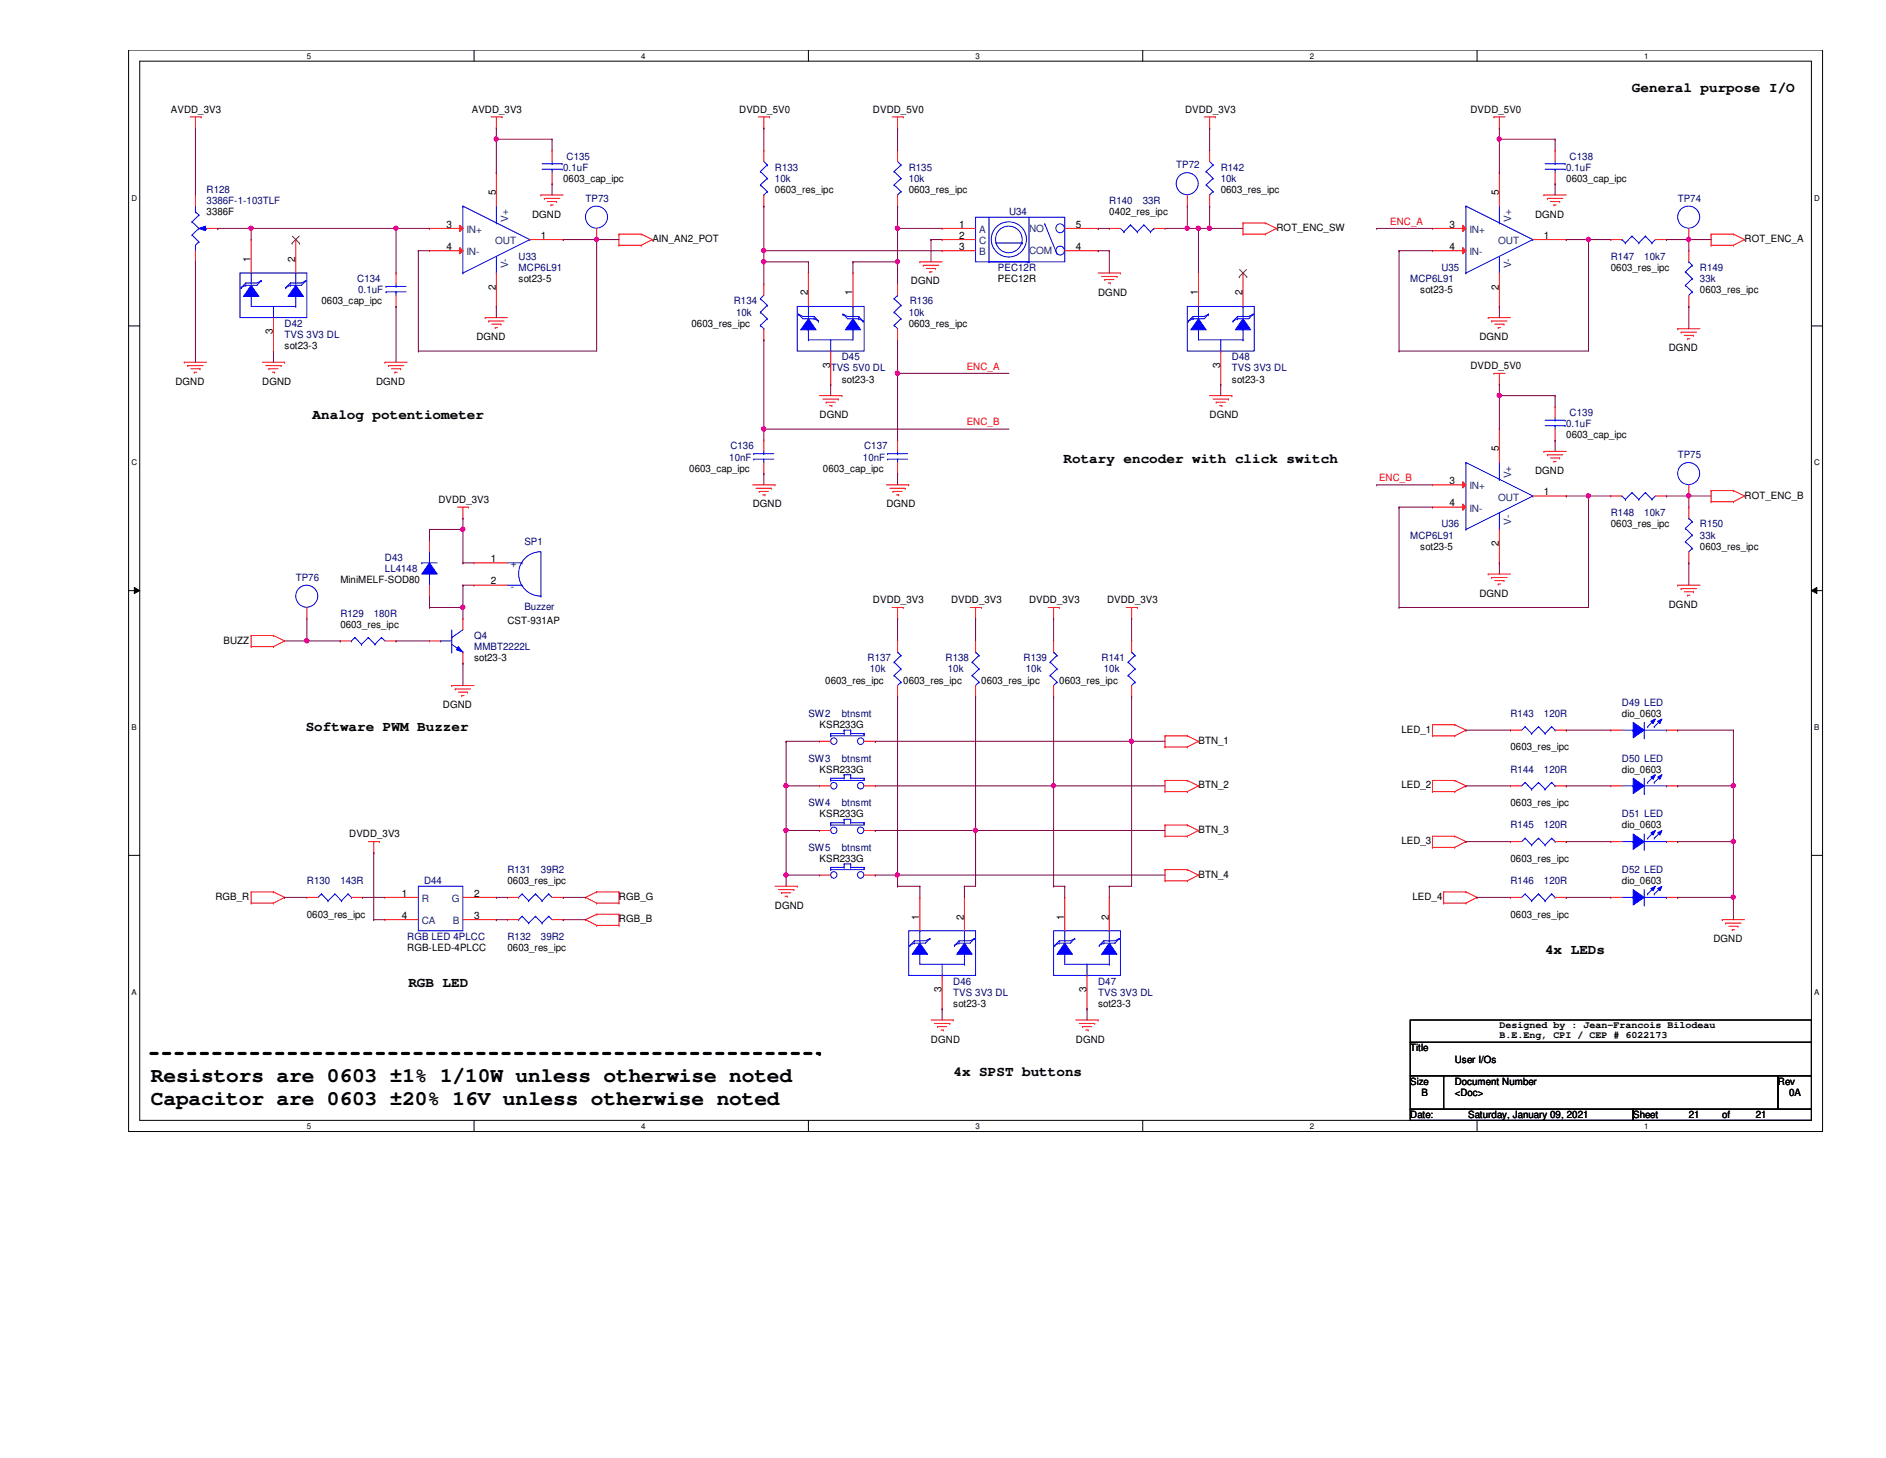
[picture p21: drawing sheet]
<svg xmlns="http://www.w3.org/2000/svg" width="279mm" height="216mm" viewBox="0 0 279 216" stroke-linecap="round" stroke-linejoin="round" font-family="sans-serif">
<defs><g id="words">
<g font-size="3.1">
<text x="22.4" y="160.3">Resistors are 0603 ±1% 1/10W unless otherwise noted</text>
<text x="22.4" y="163.6">Capacitor are 0603 ±20% 16V unless otherwise noted</text>
</g>
<g font-size="2.1">
<text x="241.8" y="13.6">General purpose I/O</text>
<text x="46.3" y="62">Analog potentiometer</text>
<text x="157.6" y="68.6">Rotary encoder with click switch</text>
<text x="45.3" y="108.2">Software PWM Buzzer</text>
<text x="228.9" y="141.2">4x LEDs</text>
<text x="60.5" y="146.2">RGB LED</text>
<text x="141.3" y="159.4">4x SPST buttons</text>
</g>
<g font-size="1.5">
<text x="25.3" y="16.7">AVDD_3V3</text>
<text x="69.9" y="16.7">AVDD_3V3</text>
<text x="109.5" y="16.7">DVDD_5V0</text>
<text x="129.3" y="16.7">DVDD_5V0</text>
<text x="175.6" y="16.7">DVDD_3V3</text>
<text x="217.8" y="16.7">DVDD_5V0</text>
<text x="73.4" y="28.9" transform="rotate(-90 73.4 28.9)">5</text>
<text x="83.4" y="26.9">0603_cap_ipc</text>
<text x="114.8" y="28.6">0603_res_ipc</text>
<text x="134.6" y="28.6">0603_res_ipc</text>
<text x="180.8" y="28.6">0603_res_ipc</text>
<text x="222" y="28.9" transform="rotate(-90 222 28.9)">5</text>
<text x="232" y="26.9">0603_cap_ipc</text>
<text x="30.6" y="31.9">3386F</text>
<text x="66.1" y="33.7">3</text>
<text x="78.8" y="32.2">DGND</text>
<text x="80.1" y="35.3">1</text>
<text x="96.6" y="35.9">AIN_AN2_POT</text>
<text x="142.1" y="33.7">1</text>
<text x="142.1" y="35.3">2</text>
<text x="159.4" y="33.7">5</text>
<text x="164.3" y="31.9">0402_res_ipc</text>
<text x="189.1" y="34.2">ROT_ENC_SW</text>
<text x="214.7" y="33.7">3</text>
<text x="227.4" y="32.2">DGND</text>
<text x="228.7" y="35.3">1</text>
<text x="258.4" y="35.9">ROT_ENC_A</text>
<text x="37.1" y="38.8" transform="rotate(-90 37.1 38.8)">1</text>
<text x="43.7" y="38.8" transform="rotate(-90 43.7 38.8)">2</text>
<text x="66.1" y="37">4</text>
<text x="76.8" y="41.8">sot23-5</text>
<text x="142.1" y="37">3</text>
<text x="147.8" y="41.8">PEC12R</text>
<text x="159.4" y="37">4</text>
<text x="214.7" y="37">4</text>
<text x="238.6" y="40.1">0603_res_ipc</text>
<text x="47.6" y="45.1">0603_cap_ipc</text>
<text x="73.4" y="42.9" transform="rotate(-90 73.4 42.9)">2</text>
<text x="119.7" y="43.7" transform="rotate(-90 119.7 43.7)">2</text>
<text x="126.3" y="43.7" transform="rotate(-90 126.3 43.7)">1</text>
<text x="135" y="42.1">DGND</text>
<text x="162.7" y="43.8">DGND</text>
<text x="177.5" y="43.7" transform="rotate(-90 177.5 43.7)">1</text>
<text x="184.1" y="43.7" transform="rotate(-90 184.1 43.7)">2</text>
<text x="210.4" y="43.4">sot23-5</text>
<text x="222" y="42.9" transform="rotate(-90 222 42.9)">2</text>
<text x="251.8" y="43.4">0603_res_ipc</text>
<text x="40.4" y="49.5" transform="rotate(-90 40.4 49.5)">3</text>
<text x="42.2" y="51.7">sot23-3</text>
<text x="70.6" y="50.4">DGND</text>
<text x="102.4" y="48.4">0603_res_ipc</text>
<text x="134.6" y="48.4">0603_res_ipc</text>
<text x="219.2" y="50.4">DGND</text>
<text x="247.2" y="52">DGND</text>
<text x="26" y="57">DGND</text>
<text x="38.9" y="57">DGND</text>
<text x="55.7" y="57">DGND</text>
<text x="123" y="54.5" transform="rotate(-90 123 54.5)">3</text>
<text x="124.7" y="56.6">sot23-3</text>
<text x="180.8" y="54.5" transform="rotate(-90 180.8 54.5)">3</text>
<text x="182.5" y="56.6">sot23-3</text>
<text x="217.8" y="54.7">DVDD_5V0</text>
<text x="121.4" y="61.9">DGND</text>
<text x="179.2" y="61.9">DGND</text>
<text x="232" y="64.9">0603_cap_ipc</text>
<text x="102.1" y="69.8">0603_cap_ipc</text>
<text x="121.9" y="69.8">0603_cap_ipc</text>
<text x="214.7" y="71.7">3</text>
<text x="222" y="66.8" transform="rotate(-90 222 66.8)">5</text>
<text x="227.4" y="70.2">DGND</text>
<text x="64.9" y="74.5">DVDD_3V3</text>
<text x="111.5" y="75.1">DGND</text>
<text x="131.3" y="75.1">DGND</text>
<text x="214.7" y="75">4</text>
<text x="228.7" y="73.3">1</text>
<text x="258.4" y="73.8">ROT_ENC_B</text>
<text x="72.7" y="83.2">1</text>
<text x="210.4" y="81.4">sot23-5</text>
<text x="222" y="80.9" transform="rotate(-90 222 80.9)">2</text>
<text x="238.6" y="78.1">0603_res_ipc</text>
<text x="251.8" y="81.4">0603_res_ipc</text>
<text x="50.4" y="86.4">MiniMELF-SOD80</text>
<text x="72.7" y="86.5">2</text>
<text x="129.3" y="89.3">DVDD_3V3</text>
<text x="140.9" y="89.3">DVDD_3V3</text>
<text x="152.4" y="89.3">DVDD_3V3</text>
<text x="164" y="89.3">DVDD_3V3</text>
<text x="219.2" y="88.3">DGND</text>
<text x="33.1" y="95.3">BUZZ</text>
<text x="50.4" y="93">0603_res_ipc</text>
<text x="75.2" y="92.5">CST-931AP</text>
<text x="247.2" y="90">DGND</text>
<text x="70.2" y="97.9">sot23-3</text>
<text x="122.3" y="101.2">0603_res_ipc</text>
<text x="133.8" y="101.2">0603_res_ipc</text>
<text x="145.4" y="101.2">0603_res_ipc</text>
<text x="156.9" y="101.2">0603_res_ipc</text>
<text x="65.6" y="104.9">DGND</text>
<text x="121.4" y="107.8">KSR233G</text>
<text x="240.3" y="106.2">dio_0603</text>
<text x="177.5" y="110.2">BTN_1</text>
<text x="207.6" y="108.5">LED_1</text>
<text x="223.8" y="111.1">0603_res_ipc</text>
<text x="121.4" y="114.4">KSR233G</text>
<text x="177.5" y="116.8">BTN_2</text>
<text x="207.6" y="116.8">LED_2</text>
<text x="223.8" y="119.4">0603_res_ipc</text>
<text x="240.3" y="114.4">dio_0603</text>
<text x="51.7" y="124">DVDD_3V3</text>
<text x="121.4" y="121">KSR233G</text>
<text x="177.5" y="123.4">BTN_3</text>
<text x="207.6" y="125">LED_3</text>
<text x="240.3" y="122.7">dio_0603</text>
<text x="75.2" y="130.9">0603_res_ipc</text>
<text x="121.4" y="127.6">KSR233G</text>
<text x="177.5" y="130">BTN_4</text>
<text x="223.8" y="127.6">0603_res_ipc</text>
<text x="240.3" y="130.9">dio_0603</text>
<text x="31.9" y="133.3">RGB_R</text>
<text x="45.5" y="135.9">0603_res_ipc</text>
<text x="59.5" y="132.8">1</text>
<text x="59.5" y="136.1">4</text>
<text x="70.2" y="132.8">2</text>
<text x="70.2" y="136.1">3</text>
<text x="91.7" y="133.3">RGB_G</text>
<text x="91.7" y="136.6">RGB_B</text>
<text x="114.8" y="134.6">DGND</text>
<text x="136.2" y="136.2" transform="rotate(-90 136.2 136.2)">1</text>
<text x="142.8" y="136.2" transform="rotate(-90 142.8 136.2)">2</text>
<text x="157.6" y="136.2" transform="rotate(-90 157.6 136.2)">1</text>
<text x="164.3" y="136.2" transform="rotate(-90 164.3 136.2)">2</text>
<text x="209.3" y="133.3">LED_4</text>
<text x="223.8" y="135.9">0603_res_ipc</text>
<text x="60.3" y="140.8">RGB-LED-4PLCC</text>
<text x="75.2" y="140.8">0603_res_ipc</text>
<text x="253.8" y="139.5">DGND</text>
<text x="139.5" y="146.9" transform="rotate(-90 139.5 146.9)">3</text>
<text x="141.2" y="149.1">sot23-3</text>
<text x="161" y="146.9" transform="rotate(-90 161 146.9)">3</text>
<text x="162.7" y="149.1">sot23-3</text>
<text x="137.9" y="154.4">DGND</text>
<text x="159.4" y="154.4">DGND</text>
<text x="208.9" y="155.7">Title</text>
<text x="222.1" y="152.3">Designed by : Jean-Francois Bilodeau</text>
<text x="222.1" y="153.8">B.E.Eng, CPI / CEP # 6022173</text>
<text x="208.9" y="160.7">Size</text>
<text x="215.5" y="160.7">Document Number</text>
<text x="215.5" y="157.4">User I/Os</text>
<text x="263.4" y="160.7">Rev</text>
<text x="208.9" y="165.6">Date:</text>
<text x="210.6" y="162.3">B</text>
<text x="215.5" y="162.3">&lt;Doc&gt;</text>
<text x="217.5" y="165.6">Saturday, January 09, 2021</text>
<text x="241.9" y="165.6">Sheet</text>
<text x="250.2" y="165.6">21</text>
<text x="255.1" y="165.6">of</text>
<text x="260.1" y="165.6">21</text>
<text x="265" y="162.3">0A</text>
</g>
<g font-size="1.5" fill="#000080">
<text x="83.9" y="23.6">C135</text>
<text x="232.5" y="23.6">C138</text>
<text x="30.6" y="28.6">R128</text>
<text x="83.4" y="25.3">0.1uF</text>
<text x="86.7" y="29.9">TP73</text>
<text x="114.8" y="25.3">R133</text>
<text x="114.8" y="26.9">10k</text>
<text x="134.6" y="25.3">R135</text>
<text x="134.6" y="26.9">10k</text>
<text x="174.2" y="24.9">TP72</text>
<text x="180.8" y="25.3">R142</text>
<text x="180.8" y="26.9">10k</text>
<text x="232" y="25.3">0.1uF</text>
<text x="248.5" y="29.9">TP74</text>
<text x="30.6" y="30.2">3386F-1-103TLF</text>
<text x="149.5" y="31.9">U34</text>
<text x="164.3" y="30.2">R140</text>
<text x="169.3" y="30.2">33R</text>
<text x="52.9" y="41.8">C134</text>
<text x="76.8" y="40.1">MCP6L91</text>
<text x="76.8" y="38.5">U33</text>
<text x="147.8" y="40.1">PEC12R</text>
<text x="208.9" y="41.8">MCP6L91</text>
<text x="213.5" y="40.1">U35</text>
<text x="238.6" y="38.5">R147</text>
<text x="243.6" y="38.5">10k7</text>
<text x="251.8" y="40.1">R149</text>
<text x="251.8" y="41.8">33k</text>
<text x="53" y="43.4">0.1uF</text>
<text x="108.7" y="45.1">R134</text>
<text x="109.1" y="46.7">10k</text>
<text x="134.6" y="46.7">10k</text>
<text x="134.8" y="45.1">R136</text>
<text x="42.2" y="50">TVS 3V3 DL</text>
<text x="42.2" y="48.4">D42</text>
<text x="124.7" y="53.3">D45</text>
<text x="182.5" y="53.3">D48</text>
<text x="123.1" y="55">TVS 5V0 DL</text>
<text x="182.5" y="55">TVS 3V3 DL</text>
<text x="232" y="63.2">0.1uF</text>
<text x="232.5" y="61.6">C139</text>
<text x="108" y="68.2">10nF</text>
<text x="108.2" y="66.5">C136</text>
<text x="127.8" y="68.2">10nF</text>
<text x="128" y="66.5">C137</text>
<text x="248.5" y="67.9">TP75</text>
<text x="238.6" y="76.5">R148</text>
<text x="243.6" y="76.5">10k7</text>
<text x="57" y="83.1">D43</text>
<text x="77.7" y="80.7">SP1</text>
<text x="208.9" y="79.8">MCP6L91</text>
<text x="213.5" y="78.1">U36</text>
<text x="251.8" y="78.1">R150</text>
<text x="251.8" y="79.8">33k</text>
<text x="43.8" y="86">TP76</text>
<text x="57" y="84.7">LL4148</text>
<text x="50.4" y="91.3">R129</text>
<text x="55.4" y="91.3">180R</text>
<text x="70.2" y="94.6">Q4</text>
<text x="77.7" y="90.3">Buzzer</text>
<text x="70.2" y="96.3">MMBT2222L</text>
<text x="128.5" y="97.9">R137</text>
<text x="128.9" y="99.6">10k</text>
<text x="140.1" y="97.9">R138</text>
<text x="140.4" y="99.6">10k</text>
<text x="151.6" y="97.9">R139</text>
<text x="152" y="99.6">10k</text>
<text x="163.2" y="97.9">R141</text>
<text x="163.5" y="99.6">10k</text>
<text x="119.8" y="106.2">SW2</text>
<text x="124.7" y="106.2">btnsmt</text>
<text x="223.8" y="106.2">R143</text>
<text x="228.7" y="106.2">120R</text>
<text x="240.3" y="104.5">D49 LED</text>
<text x="119.8" y="112.8">SW3</text>
<text x="124.7" y="112.8">btnsmt</text>
<text x="240.3" y="112.8">D50 LED</text>
<text x="119.8" y="119.4">SW4</text>
<text x="124.7" y="119.4">btnsmt</text>
<text x="223.8" y="114.4">R144</text>
<text x="228.7" y="114.4">120R</text>
<text x="119.8" y="126">SW5</text>
<text x="124.7" y="126">btnsmt</text>
<text x="223.8" y="122.7">R145</text>
<text x="228.7" y="122.7">120R</text>
<text x="240.3" y="121">D51 LED</text>
<text x="45.5" y="130.9">R130</text>
<text x="50.4" y="130.9">143R</text>
<text x="62.8" y="130.9">D44</text>
<text x="75.2" y="129.3">R131</text>
<text x="80.1" y="129.3">39R2</text>
<text x="223.8" y="130.9">R146</text>
<text x="228.7" y="130.9">120R</text>
<text x="240.3" y="129.3">D52 LED</text>
<text x="60.3" y="139.2">RGB LED 4PLCC</text>
<text x="75.2" y="139.2">R132</text>
<text x="80.1" y="139.2">39R2</text>
<text x="141.2" y="147.4">TVS 3V3 DL</text>
<text x="141.2" y="145.8">D46</text>
<text x="162.7" y="147.4">TVS 3V3 DL</text>
<text x="162.7" y="145.8">D47</text>
</g>
<g font-size="1.5" fill="#004080">
<text x="69.1" y="34.5">IN+</text>
<text x="75.3" y="32.9" transform="rotate(-90 75.3 32.9)">V+</text>
<text x="145" y="34.5">A</text>
<text x="152.4" y="34.4">NO</text>
<text x="217.7" y="34.5">IN+</text>
<text x="223.9" y="32.9" transform="rotate(-90 223.9 32.9)">V+</text>
<text x="69.1" y="37.8">IN-</text>
<text x="73.4" y="36.2">OUT</text>
<text x="75.3" y="39.8" transform="rotate(-90 75.3 39.8)">V-</text>
<text x="145" y="36.2">C</text>
<text x="145" y="37.8">B</text>
<text x="152.4" y="37.7">COM</text>
<text x="217.7" y="37.8">IN-</text>
<text x="222" y="36.2">OUT</text>
<text x="223.9" y="39.8" transform="rotate(-90 223.9 39.8)">V-</text>
<text x="223.9" y="70.8" transform="rotate(-90 223.9 70.8)">V+</text>
<text x="217.7" y="72.5">IN+</text>
<text x="217.7" y="75.8">IN-</text>
<text x="222" y="74.1">OUT</text>
<text x="223.9" y="77.7" transform="rotate(-90 223.9 77.7)">V-</text>
<text x="75.7" y="84">+</text>
<text x="75.7" y="87.3">-</text>
<text x="62.5" y="133.6">R</text>
<text x="62.5" y="136.9">CA</text>
<text x="66.9" y="133.6">G</text>
<text x="67.1" y="136.9">B</text>
</g>
<g font-size="1.5" fill="#f00">
<text x="206" y="33.3">ENC_A</text>
<text x="143.2" y="54.7">ENC_A</text>
<text x="143.2" y="63">ENC_B</text>
<text x="204.3" y="71.2">ENC_B</text>
</g>
<g font-size="1.2">
<text x="45.5" y="8.7">5</text>
<text x="95" y="8.7">4</text>
<text x="144.5" y="8.7">3</text>
<text x="194.1" y="8.7">2</text>
<text x="243.6" y="8.7">1</text>
<text x="19.5" y="29.7">D</text>
<text x="268.8" y="29.7">D</text>
<text x="19.5" y="68.9">C</text>
<text x="268.8" y="68.9">C</text>
<text x="19.5" y="108.1">B</text>
<text x="268.8" y="108.1">B</text>
<text x="19.5" y="147.3">A</text>
<text x="268.8" y="147.3">A</text>
<text x="45.5" y="167.2">5</text>
<text x="95" y="167.2">4</text>
<text x="144.5" y="167.2">3</text>
<text x="194.1" y="167.2">2</text>
<text x="243.6" y="167.2">1</text>
</g>
</g></defs>
<path d="M19.1 7.4h250.9v160.2h-250.9zM20.7 9.1h247.7v156.8h-247.7z" fill="none" stroke="#000" stroke-width=".15"/>
<g fill="#fff">
<path d="M45.5 7.6h.6v1.3h-.6z"/>
<path d="M45.5 166.1h.6v1.3h-.6z"/>
</g>
<path d="M70.2 7.4v1.7M70.2 165.9v1.7" fill="none" stroke="#000" stroke-width=".15"/>
<g fill="#fff">
<path d="M95 7.6h.6v1.3h-.6z"/>
<path d="M95 166.1h.6v1.3h-.6z"/>
</g>
<path d="M119.8 7.4v1.7M119.8 165.9v1.7" fill="none" stroke="#000" stroke-width=".15"/>
<g fill="#fff">
<path d="M144.5 7.6h.6v1.3h-.6z"/>
<path d="M144.5 166.1h.6v1.3h-.6z"/>
</g>
<path d="M169.3 7.4v1.7M169.3 165.9v1.7" fill="none" stroke="#000" stroke-width=".15"/>
<g fill="#fff">
<path d="M194.1 7.6h.5v1.3h-.5z"/>
<path d="M194.1 166.1h.5v1.3h-.5z"/>
</g>
<path d="M218.8 7.4v1.7M218.8 165.9v1.7" fill="none" stroke="#000" stroke-width=".15"/>
<g fill="#fff">
<path d="M243.6 7.6h.6v1.3h-.6z"/>
<path d="M243.6 166.1h.6v1.3h-.6z"/>
<path d="M19.5 28.7h.8v1.3h-.8z"/>
<path d="M268.8 28.7h.8v1.3h-.8z"/>
<path d="M19.5 67.9h.8v1.3h-.8z"/>
<path d="M268.8 67.9h.8v1.3h-.8z"/>
</g>
<path d="M19.1 48.3h1.6M268.4 48.3h1.6" fill="none" stroke="#000" stroke-width=".15"/>
<g fill="#fff">
<path d="M19.5 107.1h.7v1.3h-.7z"/>
<path d="M268.8 107.1h.7v1.3h-.7z"/>
</g>
<path d="M19.1 87.5h1.6M19.9 87l.8 .5-.8 .4zM268.4 87.5l.8-.5v.9zM268.4 87.5h1.6" fill="none" stroke="#000" stroke-width=".15"/>
<path d="M19.9 87l.8 .5-.8 .4zM268.4 87.5l.8-.5v.9z" fill="#000"/>
<g fill="#fff">
<path d="M19.5 146.3h.7v1.3h-.7z"/>
<path d="M268.8 146.3h.7v1.3h-.7z"/>
</g>
<path d="M19.1 126.7h1.6M268.4 126.7h1.6M208.9 151h59.5v3.3h-59.5zM208.9 154.3h59.5v5h-59.5zM208.9 159.3h5v5h-5zM213.9 159.3h49.5v5h-49.5zM263.4 159.3h5v5h-5zM208.9 164.3h33v1.6h-33zM241.9 164.3h26.5v1.6h-26.5z" fill="none" stroke="#000" stroke-width=".15"/>
<path d="M22.4 156h99" fill="none" stroke="#000" stroke-width=".47" stroke-dasharray=".9 .9"/>
<circle cx="121.4" cy="156" r=".23" fill="#000" stroke-dasharray=".9 .9"/>
<g fill="none" stroke="#f00" stroke-width=".15">
<path d="M28.2 17.3h1.6M29 19h.1M29 17.3v1.7M29.8 17.3h.1M72.7 17.3h1.7M73.5 19h.1M73.5 17.3v1.7M74.4 17.3h.1M112.4 17.3h1.6M113.2 19h.1M113.2 17.3v1.7M114 17.3h.1"/>
<path d="M132.2 17.3h1.6M133 19h.1M133 17.3v1.7M133.8 17.3h.1M178.4 17.3h1.6M179.2 19h.1M179.2 17.3v1.7M180 17.3h.1M221.3 17.3h.1M221.3 17.3h1.7M222.1 19h.1M222.1 17.3v1.7"/>
<path d="M80.1 28.9h.1M80.1 28.9h3.3M80.6 29.4h.1M80.6 29.4h2.3M81.1 29.8h1.4M81.6 30.4h.1M81.6 30.4h.4M82.5 29.8h.1M91.7 34.7h.1M91.7 36.3h.1M91.7 36.3h3.3M91.7 34.7h3.3"/>
<path d="M91.7 34.7v1.6M95 36.3h.1M95 34.7h.1M95 34.7l1.6 .8M96.6 35.5h.1M96.6 35.5l-1.6 .8M136.3 38.8h.1M136.3 38.8h3.3M136.8 39.3h.1M136.8 39.3h2.3M137.2 39.8h1.4M138.6 39.8h.1"/>
<path d="M184.2 34.7h.1M184.2 33h.1M184.2 34.7h3.3M184.2 33h3.3M184.2 33v1.7M187.5 33h.1M187.5 34.7h.1M187.5 33l1.6 .8M189.1 33.8h.1M189.1 33.8l-1.6 .9M227.1 35.5h4.9M228.7 28.9h.1"/>
<path d="M228.7 28.9h3.3M229.2 29.4h.1M229.2 29.4h2.3M229.7 29.8h1.4M230.2 30.4h.1M230.2 30.4h.3M231.1 29.8h.1M232 35.5h.1M253.5 34.7h.1M253.5 36.3h.1M253.5 36.3h3.3M253.5 34.7h3.3"/>
<path d="M253.5 34.7v1.6M256.8 36.3h.1M256.8 34.7h.1M256.8 34.7l1.6 .8M258.4 35.5h.1M258.4 35.5l-1.6 .8M27.3 53.6h.1M27.3 53.6h3.3M27.8 54.1h.1M27.8 54.1h2.3M28.3 54.6h1.3M28.8 55.1h.1"/>
<path d="M28.8 55.1h.3M29.6 54.6h.1M38.9 53.6h3.3M39.4 54.1h2.3M39.8 54.6h.1M39.8 54.6h1.4M40.3 55.1h.4M40.7 55.1h.1M41.7 54.1h.1M42.2 53.6h.1M57 53.6h.1M57 53.6h3.3"/>
<path d="M57.5 54.1h.1M57.5 54.1h2.3M58 54.6h1.4M58.5 55.1h.1M58.5 55.1h.3M59.4 54.6h.1M71.9 47h.1M71.9 47h3.3M72.4 47.5h.1M72.4 47.5h2.3M72.9 48h1.3M73.4 48.5h.1"/>
<path d="M73.4 48.5h.3M74.2 48h.1M121.4 58.6h3.3M121.9 59.1h2.3M122.4 59.6h.1M122.4 59.6h1.3M124.2 59.1h.1M124.7 58.6h.1M137.8 40.3h.1M137.8 40.3h.3M162.7 40.4h3.3M163.2 40.9h2.3"/>
<path d="M163.7 41.4h.1M163.7 41.4h1.3M164.2 41.9h.3M164.5 41.9h.1M165.5 40.9h.1M166 40.4h.1M179.2 58.6h3.3M179.7 59.1h2.3M180.2 59.6h.1M180.2 59.6h1.3M182 59.1h.1M182.5 58.6h.1"/>
<path d="M220.5 47h.1M220.5 47h3.3M221 47.5h.1M221 47.5h2.3M221.3 55.3h.1M221.3 55.3h1.7M221.4 48h1.4M222 48.5h.1M222 48.5h.3M222.1 56.9h.1M222.1 45.4h.1M222.1 40.4v5"/>
<path d="M222.1 55.3v1.6M222.8 48h.1M248.5 48.7h.1M248.5 48.7h3.3M249 49.2h.1M249 49.2h2.3M249.5 49.7h1.4M250 50.2h.1M250 50.2h.4M250.9 49.7h.1M67.8 75.1h1.6M68.6 76.7h.1"/>
<path d="M68.6 75.1v1.6M69.4 75.1h.1M111.5 71.8h3.3M112 72.3h2.3M112.5 72.8h.1M112.5 72.8h1.3M113 73.3h.3M113.3 73.3h.1M114.3 72.3h.1M114.8 71.8h.1M122.9 60.1h.3M123.2 60.1h.1"/>
<path d="M131.3 71.8h3.3M131.8 72.3h2.3M132.3 72.8h.1M132.3 72.8h1.3M132.8 73.3h.3M133.1 73.3h.1M134.1 72.3h.1M134.6 71.8h.1M180.7 60.1h.3M181 60.1h.1M228.7 66.8h.1M228.7 66.8h3.3"/>
<path d="M229.2 67.4h.1M229.2 67.4h2.3M229.7 67.8h1.4M230.2 68.3h.1M230.2 68.3h.3M231.1 67.8h.1M253.5 72.6h.1M253.5 74.3h.1M253.5 72.6v1.7M253.5 74.3h3.3M253.5 72.6h3.3M256.8 74.3h.1"/>
<path d="M256.8 72.6h.1M256.8 72.6l1.6 .8M258.4 73.4h.1M258.4 73.4l-1.6 .9M37.2 95.8h.1M37.2 94.1h.1M37.2 94.1v1.7M37.2 94.1h3.3M37.2 95.8h3.3M40.5 94.1h.1M40.5 95.8h.1M40.5 94.1l1.7 .8"/>
<path d="M42.2 94.9h.1M42.2 94.9l-1.7 .9M132.2 90h1.6M133 91.6h.1M133 90v1.6M133.8 90h.1M143.7 90h1.7M144.5 91.6h.1M144.5 94.9h.1M144.5 90v1.6M144.5 94.9v1.7M145.4 90h.1"/>
<path d="M155.3 90h1.6M156.1 91.6h.1M156.1 90v1.6M156.9 90h.1M166.8 90h1.7M167.6 91.6h.1M167.6 90v1.6M168.5 90h.1M220.5 85h.1M220.5 85h3.3M221 85.5h.1M221 85.5h2.3"/>
<path d="M221.4 86h1.4M222 86.5h.1M222 86.5h.3M222.8 86h.1M248.5 86.7h.1M248.5 86.7h3.3M249 87.2h.1M249 87.2h2.3M249.5 87.6h1.4M250 88.1h.1M250 88.1h.4M250.9 87.6h.1"/>
<path d="M66.9 101.5h.1M66.9 101.5h3.3M67.4 102h.1M67.4 102h2.3M67.9 102.5h1.4M68.4 103h.1M68.4 103h.3M69.3 102.5h.1M144.5 103.2h.1M144.5 101.5v1.7M172.6 109h.1M172.6 110.6h.1"/>
<path d="M172.6 115.6h.1M172.6 117.2h.1M172.6 109h3.3M172.6 115.6h3.3M172.6 117.2h3.3M172.6 110.6h3.3M172.6 109v1.6M172.6 115.6v1.6M175.9 110.6h.1M175.9 109h.1M175.9 117.2h.1M175.9 115.6h.1"/>
<path d="M175.9 109l1.6 .8M175.9 115.6l1.6 .8M177.5 109.8h.1M177.5 116.4h.1M177.5 109.8l-1.6 .8M177.5 116.4l-1.6 .8M212.2 109h.1M212.2 107.3h.1M212.2 117.2h.1M212.2 115.6h.1M212.2 107.3h3.3M212.2 109h3.3"/>
<path d="M212.2 107.3v1.7M212.2 115.6v1.6M212.2 115.6h3.3M212.2 117.2h3.3M215.5 107.3h.1M215.5 109h.1M215.5 115.6h.1M215.5 117.2h.1M215.5 107.3l1.7 .8M215.5 115.6l1.7 .8M217.2 108.1h.1M217.2 116.4h.1"/>
<path d="M217.2 108.1l-1.7 .9M217.2 116.4l-1.7 .8M37.2 133.7h.1M37.2 132.1h.1M37.2 132.1h3.3M37.2 133.7h3.3M37.2 132.1v1.6M40.5 132.1h.1M40.5 133.7h.1M40.5 132.1l1.7 .8M42.2 132.9h.1M42.2 132.9l-1.7 .8"/>
<path d="M54.6 124.6h1.6M55.4 126.3h.1M55.4 124.6v1.7M56.2 124.6h.1M86.7 132.9h.1M86.7 136.2h.1M86.7 132.9l1.7 .8M86.7 136.2l1.7 .8M88.4 133.7h.1M88.4 132.1h.1M88.4 137h.1M88.4 135.4h.1"/>
<path d="M88.4 132.1h3.3M88.4 133.7h3.3M88.4 132.1l-1.7 .8M88.4 137h3.3M88.4 135.4l-1.7 .8M88.4 135.4h3.3M91.7 132.1h.1M91.7 133.7h.1M91.7 135.4h.1M91.7 137h.1M91.7 132.1v1.6M91.7 135.4v1.6"/>
<path d="M114.8 131.2h3.3M115.3 131.7h2.3M115.8 132.2h.1M115.8 132.2h1.3M116.3 132.7h.3M116.6 132.7h.1M117.6 131.7h.1M118.1 131.2h.1M172.6 122.2h.1M172.6 123.8h.1M172.6 128.8h.1M172.6 130.4h.1"/>
<path d="M172.6 123.8h3.3M172.6 122.2v1.6M172.6 128.8v1.6M172.6 122.2h3.3M172.6 130.4h3.3M172.6 128.8h3.3M175.9 123.8h.1M175.9 122.2h.1M175.9 130.4h.1M175.9 128.8h.1M175.9 122.2l1.6 .8M175.9 128.8l1.6 .8"/>
<path d="M177.5 123h.1M177.5 129.6h.1M177.5 123l-1.6 .8M177.5 129.6l-1.6 .8M212.2 125.5h.1M212.2 123.8h.1M212.2 123.8v1.7M212.2 123.8h3.3M212.2 125.5h3.3M213.9 133.7h.1M213.9 132.1h.1M213.9 132.1h3.3"/>
<path d="M213.9 133.7h3.3M213.9 132.1v1.6M215.5 123.8h.1M215.5 125.5h.1M215.5 123.8l1.7 .8M217.2 124.6h.1M217.2 132.1h.1M217.2 133.7h.1M217.2 124.6l-1.7 .9M217.2 132.1l1.6 .8M218.8 132.9h.1M218.8 132.9l-1.6 .8"/>
<path d="M255.1 136.2h.1M255.1 136.2h3.3M255.7 136.7h.1M255.7 136.7h2.2M256.1 137.2h1.4M256.6 137.7h.1M256.6 137.7h.4M257.5 137.2h.1M137.9 151h3.3M138.4 151.6h2.3M138.9 152h.1M138.9 152h1.4"/>
<path d="M139.4 152.5h.3M139.7 152.5h.1M140.7 151.6h.1M141.2 151h.1M159.4 151h3.3M159.9 151.6h2.3M160.4 152h.1M160.4 152h1.3M160.9 152.5h.3M161.2 152.5h.1M162.2 151.6h.1M162.7 151h.1"/>
</g>
<g fill="none" stroke="#00f" stroke-width=".15">
<path d="M217.2 30.5h.1M217.2 30.5l9.9 5M217.2 30.5v9.9M222.1 33h.1M222.1 30.5v2.5M222.1 38v2.4M227.1 35.5h.1M227.1 35.5l-9.9 4.9M217.2 40.4h.1M222.1 40.4h.1M144 98h.1M144 98l1 1.1"/>
<path d="M144.5 96.6h.1M144.5 96.6l.5 .5M145 99.1h.1M145 97.1h.1M145 99.1l-1 .9M145 97.1l-1 .9M144 100h.1M144 100l1 1M145 101h.1M145 101l-.5 .5"/>
</g>
<path d="M216.7 33.4l.5 .4-.5 .5z" fill="#f00"/>
<path d="M212.2 33.8h.1M212.2 33.8h5M216.7 33.4l.5 .4-.5 .5z" fill="none" stroke="#f00" stroke-width=".15"/>
<path d="M216.7 36.7l.5 .4-.5 .5z" fill="#f00"/>
<g fill="none" stroke="#f00" stroke-width=".15">
<path d="M78.5 35.5h4.9M83.4 35.5h.1M139.6 33.8h.1M139.6 35.5h.1M139.6 37.1h.1M139.6 37.1h4.9M139.6 33.8h4.9M139.6 35.5h4.9M157.7 37.1h5M157.7 33.8h5M162.7 37.1h.1M162.7 33.8h.1"/>
<path d="M164.3 33.8h.1M164.3 33.8h1.7M170.9 33.8h1.7M172.6 33.8h.1M212.2 37.1h.1M212.2 37.1h5M216.7 36.7l.5 .4-.5 .5zM222.1 25.6h.1M222.1 25.6v4.9M73.5 45.4h.1M73.5 40.4v5M70.2 83.4h.1"/>
<path d="M70.2 86.7h.1M70.2 83.4h5M70.2 86.7h5M121.4 116.4h.1M121.4 116.4h1.7M128 116.4h1.7M129.7 116.4h.1M223.8 116.4h.1M223.8 116.4h1.6M230.4 116.4h1.6M232 116.4h.1"/>
</g>
<g fill="none" stroke="#00f" stroke-width=".15">
<path d="M68.6 30.5h.1M68.6 30.5l9.9 5M68.6 30.5v9.9M73.5 33h.1M73.5 30.5v2.5M73.5 38v2.4M78.5 35.5h.1M78.5 35.5l-9.9 4.9M144.5 32.2h13.2v6.6h-13.2zM146.5 38.8h.1M146.5 32.2v6.6M146.5 38.8h5.9"/>
<path d="M147.5 36h4M151.5 36h.1M152.3 38.8h.1M152.4 38.8h.1M152.4 32.2v6.6M154.8 33.1h.1M154.8 33.1l1.8 4.5M166 33.8l.5 .5M166.5 34.3h.1M167.5 33.3h.1M167.5 33.3l-1 1M167.5 33.3l1 1"/>
<path d="M168.5 34.3h.1M169.5 33.3h.1M169.5 33.3l-1 1M169.5 33.3l.9 1M170.4 34.3h.1M170.9 33.8h.1M170.9 33.8l-.5 .5M68.6 40.4h.1M73.5 40.4h.1M75.2 83.4h2.1M75.2 86.7h2.1M77.3 83.4h.1"/>
<path d="M77.3 86.7h.1M80.1 88.3a3.3 3.3 0 0 1-3.3-3.3 3.3 3.3 0 0 1 3.3-3.3v6.6M80.1 88.3h.1M123.1 115.6h.1M123.1 115.2h.1M123.1 115.2v.4M123.1 115.2h2M125.1 115.2h.1M125.1 114.7h.1M125.1 114.7v.5M125.1 114.7h.9M126 114.7h.1"/>
<path d="M126 115.2h.1M126 115.2h2M126 114.7v.5M128 115.2h.1M128 115.2v.4h-4.9M225.9 115.9h.1M225.9 115.9l-.5 .5M225.9 115.9l1 1M226.9 116.9h.1M227.9 115.9h.1M227.9 115.9l-1 1M227.9 115.9l1 1"/>
<path d="M228.9 116.9h.1M229.9 115.9h.1M229.9 115.9l-1 1M229.9 115.9l.5 .5M230.4 116.4h.1"/>
<circle cx="149.4" cy="35.4" r="1.98"/>
<circle cx="149.5" cy="35.4" r="2.61"/>
<circle cx="157" cy="37.1" r=".65"/>
<circle cx="157" cy="33.8" r=".65"/>
<circle cx="123.5" cy="116.3" r=".48"/>
<circle cx="127.5" cy="116.3" r=".48"/>
</g>
<path d="M68.1 33.4l.5 .4-.5 .5z" fill="#f00"/>
<path d="M63.6 33.8h.1M63.6 33.8h5M68.1 33.4l.5 .4-.5 .5z" fill="none" stroke="#f00" stroke-width=".15"/>
<path d="M68.1 36.7l.5 .4-.5 .5z" fill="#f00"/>
<path d="M63.6 37.1h.1M63.6 37.1h5M68.1 36.7l.5 .4-.5 .5zM73.5 25.6h.1M73.5 25.6v4.9M175.9 30.5h.1M175.9 28.9v1.6" fill="none" stroke="#f00" stroke-width=".15"/>
<g fill="none" stroke="#00f" stroke-width=".15">
<path d="M62.5 83.4h.1M62.5 83.4h2.3M63.6 85h.1M63.6 81.7h.1M63.6 81.7v1.7M63.6 85v1.7"/>
<circle cx="175.9" cy="27.2" r="1.63"/>
</g>
<path d="M63.6 83.4l1.2 1.6h-2.3z" fill-rule="evenodd" fill="#00f"/>
<path d="M63.6 83.4l1.2 1.6h-2.3zM240.3 108.1h1.6M241.9 108.1h.1M243.6 109.3h.1M243.6 107v2.3M243.6 108.1h3.3M246.9 108.1h.1" fill="none" stroke="#00f" stroke-width=".15"/>
<path d="M63.6 88.3h.1M63.6 80.1h.1M63.6 80.1v1.6M63.6 86.7v1.6" fill="none" stroke="#f00" stroke-width=".15"/>
<path d="M241.9 107l1.7 1.1-1.7 1.2z" fill-rule="evenodd" fill="#00f"/>
<path d="M241.9 107l1.7 1.1-1.7 1.2z" fill="none" stroke="#00f" stroke-width=".15"/>
<path d="M245.6 106.8l.6-.3-.3 .6z" fill-rule="evenodd" fill="#00f"/>
<path d="M245.6 106.8l.6-.3-.3 .6z" fill="none" stroke="#00f" stroke-width=".15"/>
<path d="M244.6 106.8l.6-.3-.3 .6z" fill-rule="evenodd" fill="#00f"/>
<g fill="none" stroke="#00f" stroke-width=".15">
<path d="M80.3 25.1h3M80.3 24.3h3M81.8 24.3h.1M81.8 25.1h.1M81.8 23.9v.4M81.8 25.1v.5M83.3 25.1h.1M83.3 24.3h.1M244.1 107.6h.1M244.6 106.8l.6-.3-.3 .6zM245.1 107.6h.1M245.1 106.6l-1 1"/>
<path d="M246.1 106.6l-1 1M240.3 132.9h1.6M241.9 132.9h.1M243.6 134h.1M243.6 131.7v2.3M243.6 132.9h3.3M246.9 132.9h.1"/>
<circle cx="45.4" cy="88.3" r="1.63"/>
</g>
<path d="M81.8 22.3h.1M81.8 27.2h.1M81.8 22.3v1.6M81.8 25.6v1.6M45.5 91.6h.1M45.5 90v1.6M238.6 108.1h.1M238.6 108.1h1.7M246.9 108.1h1.6M248.5 108.1h.1" fill="none" stroke="#f00" stroke-width=".15"/>
<path d="M241.9 131.7l1.7 1.2-1.7 1.1z" fill-rule="evenodd" fill="#00f"/>
<path d="M241.9 131.7l1.7 1.2-1.7 1.1z" fill="none" stroke="#00f" stroke-width=".15"/>
<path d="M245.6 131.6l.6-.4-.3 .7z" fill-rule="evenodd" fill="#00f"/>
<path d="M245.6 131.6l.6-.4-.3 .7z" fill="none" stroke="#00f" stroke-width=".15"/>
<path d="M244.6 131.6l.6-.4-.3 .7z" fill-rule="evenodd" fill="#00f"/>
<g fill="none" stroke="#00f" stroke-width=".15">
<path d="M132.5 25.4h.1M132.5 27.4h.1M132.5 25.4l1 1M132.5 27.4l1 1M133 28.9h.1M133 23.9l.5 .5M133.5 24.4h.1M133.5 26.4h.1M133.5 28.4h.1M133.5 24.4l-1 1M133.5 26.4l-1 1M133.5 28.4l-.5 .5"/>
<path d="M250.2 38.8h.1M250.2 38.8l.5 .5M250.7 39.3h.1M250.7 39.3l-1 1M175.9 45.4h9.9v6.6h-9.9zM176.1 47.5h.1M176.7 46.9h.1M176.7 47.2h.1M176.7 46.9l-.6 .6M176.7 47.2l-.6 .3M177.5 48.7h.1M177.5 45.4h.1"/>
<path d="M177.5 45.4v1.6M177.5 48.7v1.6h6.7M179 46.5h.1M179 46.5l-.6 .4h-1.7M179 46.5l-.6 .7h-1.7M180.8 52h.1M180.8 50.3v1.7M182.7 47.5h.1M183.3 46.9h.1M183.3 47.2h.1M183.3 46.9l-.6 .6M183.3 47.2l-.6 .3"/>
<path d="M184.2 48.7h.1M184.2 45.4h.1M184.2 50.3h.1M184.2 45.4v1.6M184.2 48.7v1.6M185.6 46.5h.1M185.6 46.5l-.6 .4h-1.7M185.6 46.5l-.6 .7h-1.7M249.7 42.2h.1M249.7 40.3h.1M249.7 42.2l1 1M249.7 40.3l1 1"/>
<path d="M250.7 43.2h.1M250.7 41.3h.1M250.7 43.2l-.5 .5M250.7 41.3l-1 .9M228.9 63h3M228.9 62.2h3M230.4 62.2h.1M230.4 63h.1M230.4 61.9v.3M230.4 63v.5M231.9 63h.1M231.9 62.2h.1"/>
<path d="M240.3 73.4h.1M240.3 73.4l.5 .6M240.8 74h.1M241.8 72.9h.1M241.8 72.9l1 1.1M241.8 72.9l-1 1.1M242.8 74h.1M243.8 72.9h.1M243.8 72.9l.9 1.1M243.8 72.9l-1 1.1M244.7 74h.1M245.2 73.4l-.5 .6"/>
<path d="M155.6 98h.1M155.6 98l1 1.1M156.1 96.6h.1M156.1 96.6l.5 .5M156.6 99.1h.1M156.6 97.1h.1M156.6 99.1l-1 .9M156.6 97.1l-1 .9M155.6 100h.1M155.6 100l1 1M156.6 101h.1M156.6 101l-.5 .5"/>
<path d="M123.1 122.2h.1M123.1 121.8h.1M123.1 121.8v.4M123.1 121.8h2M125.1 121.8h.1M125.1 121.3h.1M125.1 121.3v.5M125.1 121.3h.9M126 121.3h.1M126 121.8h.1M126 121.8h2M126 121.3v.5"/>
<path d="M128 121.8h.1M128 121.8v.4h-4.9M244.1 132.4h.1M244.6 131.6l.6-.4-.3 .7zM245.1 132.4h.1M245.1 131.4l-1 1M246.1 131.4l-1 1"/>
<circle cx="123.5" cy="123" r=".48"/>
<circle cx="127.5" cy="123" r=".48"/>
</g>
<g fill="none" stroke="#f00" stroke-width=".15">
<path d="M133 22.3h.1M133 30.5h.1M133 22.3v1.6M133 28.9v1.6M250.2 37.1h.1M250.2 37.1v1.7M250.2 45.4h.1M250.2 43.7v1.7M230.4 60.2h.1M230.4 65.2h.1M230.4 60.2v1.7M230.4 63.5v1.7"/>
<path d="M238.6 73.4h.1M238.6 73.4h1.7M245.2 73.4h1.7M246.9 73.4h.1M156.1 94.9h.1M156.1 94.9v1.7M156.1 103.2h.1M156.1 101.5v1.7M121.4 123h.1M121.4 123h1.7M128 123h1.7M129.7 123h.1"/>
<path d="M238.6 132.9h.1M238.6 132.9h1.7M246.9 132.9h1.6M248.5 132.9h.1"/>
</g>
<path d="M177.5 47.2l1.2 1.7h-2.3z" fill-rule="evenodd" fill="#00f"/>
<path d="M177.5 47.2l1.2 1.7h-2.3z" fill="none" stroke="#00f" stroke-width=".15"/>
<path d="M184.2 47.2l1.1 1.7h-2.3z" fill-rule="evenodd" fill="#00f"/>
<g fill="none" stroke="#00f" stroke-width=".15">
<path d="M112.6 25.4h.1M112.6 27.4h.1M112.6 25.4l1.1 1M112.6 27.4l1.1 1M113.2 28.9h.1M113.2 23.9l.5 .5M113.7 24.4h.1M113.7 26.4h.1M113.7 28.4h.1M113.7 24.4l-1.1 1M113.7 26.4l-1.1 1M113.7 28.4l-.5 .5"/>
<path d="M178.7 25.4h.1M178.7 27.4h.1M178.7 25.4l1 1M178.7 27.4l1 1M179.2 28.9h.1M179.2 23.9l.5 .5M179.7 24.4h.1M179.7 26.4h.1M179.7 28.4h.1M179.7 24.4l-1 1M179.7 26.4l-1 1M179.7 28.4l-.5 .5"/>
<path d="M228.9 25.1h3M228.9 24.3h3M230.4 24.3h.1M230.4 25.1h.1M230.4 23.9v.4M230.4 25.1v.5M231.9 25.1h.1M231.9 24.3h.1M118.1 45.4h9.9v6.6h-9.9zM118.3 46.5h.1M118.3 46.5l.7 .4h1.6M118.3 46.5l.7 .7h1.6"/>
<path d="M119.8 48.7h.1M119.8 45.4h.1M119.8 50.3h.1M119.8 45.4v1.6M119.8 48.7v1.6M120.6 46.9h.1M120.6 47.2h.1M120.6 46.9l.6 .6M120.6 47.2l.6 .3M121.2 47.5h.1M123.1 52h.1M123.1 50.3v1.7"/>
<path d="M124.9 46.5h.1M124.9 46.5l.7 .4h1.6M124.9 46.5l.7 .7h1.6M126.4 48.7h.1M126.4 45.4h.1M126.4 45.4v1.6M126.4 48.7v1.6h-6.6M127.2 46.9h.1M127.2 47.2h.1M127.2 46.9l.6 .6M127.2 47.2l.6 .3M127.8 47.5h.1"/>
<path d="M184.2 47.2l1.1 1.7h-2.3z"/>
<circle cx="250.2" cy="32.1" r="1.63"/>
</g>
<g fill="none" stroke="#f00" stroke-width=".15">
<path d="M113.2 22.3h.1M113.2 30.5h.1M113.2 22.3v1.6M113.2 28.9v1.6M179.2 22.3h.1M179.2 30.5h.1M179.2 22.3v1.6M179.2 28.9v1.6M230.4 22.3h.1M230.4 27.2h.1M230.4 22.3v1.6M230.4 25.6v1.6"/>
<path d="M250.2 35.5h.1M250.2 33.8v1.7M177.5 40.4h.1M177.5 40.4v5M180.8 56.9h.1M180.8 52v4.9M184.2 40.4h.1M184.2 40.4v5"/>
</g>
<path d="M183.6 39.9l1.1 1.1M184.7 39.9l-1.1 1.1M183.6 41h.1M184.7 41h.1" fill="none" stroke="#804000" stroke-width=".15"/>
<path d="M126.4 47.2l1.1 1.7h-2.3z" fill-rule="evenodd" fill="#00f"/>
<path d="M126.4 47.2l1.1 1.7h-2.3z" fill="none" stroke="#00f" stroke-width=".15"/>
<path d="M119.8 47.2l1.1 1.7h-2.3z" fill-rule="evenodd" fill="#00f"/>
<g fill="none" stroke="#00f" stroke-width=".15">
<path d="M119.8 47.2l1.1 1.7h-2.3zM52.1 94.9h.1M52.6 94.4h.1M52.6 94.4l1 1M52.6 94.4l-.5 .5M53.6 95.4h.1M54.6 94.4h.1M54.6 94.4l.9 1M54.6 94.4l-1 1M55.5 95.4h.1M56.5 94.4h.1M56.5 94.4l.5 .5"/>
<path d="M56.5 94.4l-1 1M156.1 137.8h9.9v6.6h-9.9zM156.3 140h.1M156.9 139.3h.1M156.9 139.7h.1M156.9 139.3l-.6 .7M156.9 139.7l-.6 .3M157.7 137.8h.1M157.7 137.8v1.7M159.2 139h.1M159.2 139l-.6 .3h-1.7M159.2 139l-.6 .7h-1.7"/>
<path d="M162.9 140h.1M163.5 139.3h.1M163.5 139.7h.1M163.5 139.3l-.6 .7M163.5 139.7l-.6 .3M164.3 137.8h.1M164.3 137.8v1.7M165.8 139h.1M165.8 139l-.6 .3h-1.7M165.8 139l-.6 .7h-1.7M225.9 124.1h.1M225.9 124.1l-.5 .5"/>
<path d="M225.9 124.1l1 1M226.9 125.1h.1M227.9 124.1h.1M227.9 124.1l-1 1M227.9 124.1l1 1M228.9 125.1h.1M229.9 124.1h.1M229.9 124.1l-1 1M229.9 124.1l.5 .5M230.4 124.6h.1M157.7 141.1h.1M157.7 141.1v1.7h6.6"/>
<path d="M161 144.4h.1M161 142.8v1.6M164.3 141.1h.1M164.3 142.8h.1M164.3 141.1v1.7"/>
<circle cx="88.4" cy="32.1" r="1.63"/>
</g>
<g fill="none" stroke="#f00" stroke-width=".15">
<path d="M88.4 35.5h.1M88.4 33.8v1.7M119.8 40.4h.1M119.8 40.4v5M123.1 56.9h.1M123.1 52v4.9M126.4 40.4h.1M126.4 40.4v5M50.4 94.9h.1M50.4 94.9h1.7M57 94.9h1.7M58.7 94.9h.1"/>
<path d="M223.8 124.6h.1M223.8 124.6h1.6M230.4 124.6h1.6M232 124.6h.1"/>
</g>
<path d="M157.7 139.7l1.2 1.6h-2.3z" fill-rule="evenodd" fill="#00f"/>
<path d="M157.7 139.7l1.2 1.6h-2.3z" fill="none" stroke="#00f" stroke-width=".15"/>
<path d="M164.3 139.7l1.2 1.6h-2.3z" fill-rule="evenodd" fill="#00f"/>
<g fill="none" stroke="#00f" stroke-width=".15">
<path d="M112.6 44.2h.1M112.6 46.2h.1M112.6 48.2h.1M112.6 44.2l1.1 1M112.6 46.2l1.1 1M112.6 48.2l.6 .5M113.2 48.7h.1M113.2 43.7l-.6 .5M113.7 45.2h.1M113.7 47.2h.1M113.7 45.2l-1.1 1M113.7 47.2l-1.1 1"/>
<path d="M167.1 98h.1M167.1 98l1 1.1M167.6 96.6h.1M167.6 96.6l.5 .5M168.1 99.1h.1M168.1 97.1h.1M168.1 99.1l-1 .9M168.1 97.1l-1 .9M167.1 100h.1M167.1 100l1 1M168.1 101h.1M168.1 101l-.5 .5"/>
<path d="M240.3 116.4h1.6M241.9 116.4h.1M243.6 117.5h.1M243.6 115.2v2.3M243.6 116.4h3.3M246.9 116.4h.1M164.3 139.7l1.2 1.6h-2.3z"/>
</g>
<g fill="none" stroke="#f00" stroke-width=".15">
<path d="M113.2 42.1h.1M113.2 50.3h.1M113.2 42.1v1.6M113.2 48.7v1.6M167.6 94.9h.1M167.6 94.9v1.7M167.6 103.2h.1M167.6 101.5v1.7M157.7 132.9h.1M157.7 132.9v4.9M164.3 132.9h.1M164.3 132.9v4.9"/>
<path d="M161 149.4h.1M161 144.4v5"/>
</g>
<path d="M241.9 115.2l1.7 1.2-1.7 1.1z" fill-rule="evenodd" fill="#00f"/>
<path d="M241.9 115.2l1.7 1.2-1.7 1.1z" fill="none" stroke="#00f" stroke-width=".15"/>
<path d="M245.6 115.1l.6-.4-.3 .7z" fill-rule="evenodd" fill="#00f"/>
<path d="M245.6 115.1l.6-.4-.3 .7z" fill="none" stroke="#00f" stroke-width=".15"/>
<path d="M244.6 115.1l.6-.4-.3 .7z" fill-rule="evenodd" fill="#00f"/>
<g fill="none" stroke="#00f" stroke-width=".15">
<path d="M35.6 40.4h9.9v6.6h-9.9zM35.7 42.6h.1M36.4 41.9h.1M36.4 42.2h.1M36.4 41.9l-.7 .7M36.4 42.2l-.7 .4M37.2 43.7h.1M37.2 40.4h.1M37.2 40.4v1.7M37.2 43.7v1.7h6.6M38.7 41.6h.1M38.7 41.6l-.6 .3h-1.7"/>
<path d="M38.7 41.6l-.6 .6h-1.7M40.5 47h.1M40.5 45.4v1.6M42.3 42.6h.1M43 41.9h.1M43 42.2h.1M43 41.9l-.7 .7M43 42.2l-.7 .4M43.8 43.7h.1M43.8 40.4h.1M43.8 45.4h.1M43.8 40.4v1.7"/>
<path d="M43.8 43.7v1.7M45.3 41.6h.1M45.3 41.6l-.6 .3h-1.7M45.3 41.6l-.6 .6h-1.7M111.7 68h.1M111.7 67.2h.1M111.7 68h2.9M111.7 67.2h2.9M113.2 67.2h.1M113.2 68h.1M113.2 66.8v.4M113.2 68v.5"/>
<path d="M244.1 115.9h.1M244.6 115.1l.6-.4-.3 .7zM245.1 115.9h.1M245.1 114.9l-1 1M246.1 114.9l-1 1M47.6 132.4h.1M47.6 132.4l-.5 .5M47.6 132.4l1 1M48.6 133.4h.1M49.6 132.4h.1M49.6 132.4l-1 1M49.6 132.4l1 1"/>
<path d="M50.6 133.4h.1M51.6 132.4h.1M51.6 132.4l-1 1M51.6 132.4l.5 .5M52.1 132.9h.1M76.8 136.2h.1M77.3 135.7h.1M77.3 135.7l1 1M77.3 135.7l-.5 .5M78.3 136.7h.1M79.3 135.7h.1M79.3 135.7l1 1"/>
<path d="M79.3 135.7l-1 1M80.3 136.7h.1M81.3 135.7h.1M81.3 135.7l.5 .5M81.3 135.7l-1 1M123.1 128.8h.1M123.1 128.4h.1M123.1 128.4v.4M123.1 128.4h2M125.1 128.4h.1M125.1 127.9h.1M125.1 127.9v.5"/>
<path d="M125.1 127.9h.9M126 127.9h.1M126 128.4h.1M126 128.4h2M126 127.9v.5M128 128.4h.1M128 128.4v.4h-4.9M225.9 132.4h.1M225.9 132.4l-.5 .5M225.9 132.4l1 1M226.9 133.4h.1M227.9 132.4h.1"/>
<path d="M227.9 132.4l-1 1M227.9 132.4l1 1M228.9 133.4h.1M229.9 132.4h.1M229.9 132.4l-1 1M229.9 132.4l.5 .5M230.4 132.9h.1"/>
<circle cx="123.5" cy="129.6" r=".48"/>
<circle cx="127.5" cy="129.6" r=".48"/>
</g>
<g fill="none" stroke="#f00" stroke-width=".15">
<path d="M113.2 65.2h.1M113.2 70.1h.1M113.2 65.2v1.6M113.2 68.5v1.6M238.6 116.4h.1M238.6 116.4h1.7M246.9 116.4h1.6M248.5 116.4h.1M45.5 132.9h.1M45.5 132.9h1.6M52.1 132.9h1.6M53.7 132.9h.1"/>
<path d="M75.2 136.2h.1M75.2 136.2h1.6M81.8 136.2h1.6M83.4 136.2h.1M121.4 129.6h.1M121.4 129.6h1.7M128 129.6h1.7M129.7 129.6h.1M223.8 132.9h.1M223.8 132.9h1.6M230.4 132.9h1.6M232 132.9h.1"/>
</g>
<path d="M37.2 42.2l1.2 1.7h-2.3z" fill-rule="evenodd" fill="#00f"/>
<path d="M37.2 42.2l1.2 1.7h-2.3z" fill="none" stroke="#00f" stroke-width=".15"/>
<path d="M43.8 42.2l1.2 1.7h-2.3z" fill-rule="evenodd" fill="#00f"/>
<g fill="none" stroke="#00f" stroke-width=".15">
<path d="M43.8 42.2l1.2 1.7h-2.3zM132.5 98h.1M132.5 98l1 1.1M133 96.6h.1M133 96.6l.5 .5M133.5 99.1h.1M133.5 97.1h.1M133.5 99.1l-1 .9M133.5 97.1l-1 .9M132.5 100h.1M132.5 100l1 1M133.5 101h.1"/>
<path d="M133.5 101l-.5 .5M134.6 137.8h9.9v6.6h-9.9zM134.8 140h.1M135.5 139.3h.1M135.5 139.7h.1M135.5 139.3l-.7 .7M135.5 139.7l-.7 .3M136.3 137.8h.1M136.3 137.8v1.7M137.8 139h.1M137.8 139l-.7 .3h-1.6M137.8 139l-.7 .7h-1.6"/>
<path d="M141.4 140h.1M142.1 139.3h.1M142.1 139.7h.1M142.1 139.3l-.7 .7M142.1 139.7l-.7 .3M142.9 137.8h.1M142.9 137.8v1.7M144.4 139h.1M144.4 139l-.7 .3h-1.6M144.4 139l-.7 .7h-1.6M136.3 141.1h.1M136.3 141.1v1.7h6.6"/>
<path d="M139.6 144.4h.1M139.6 142.8v1.6M142.9 141.1h.1M142.9 142.8h.1M142.9 141.1v1.7"/>
</g>
<path d="M37.2 35.5h.1M37.2 35.5v4.9M43.8 35.5h.1M43.8 35.5v4.9M40.5 52h.1M40.5 47v5M133 94.9h.1M133 94.9v1.7M133 103.2h.1M133 101.5v1.7" fill="none" stroke="#f00" stroke-width=".15"/>
<path d="M43.3 36h.1M43.3 35l1.1 1M44.3 35l-1 1M44.4 36h.1" fill="none" stroke="#804000" stroke-width=".15"/>
<path d="M136.3 139.7l1.1 1.6h-2.3z" fill-rule="evenodd" fill="#00f"/>
<path d="M136.3 139.7l1.1 1.6h-2.3z" fill="none" stroke="#00f" stroke-width=".15"/>
<path d="M142.9 139.7l1.1 1.6h-2.3z" fill-rule="evenodd" fill="#00f"/>
<path d="M142.9 139.7l1.1 1.6h-2.3z" fill="none" stroke="#00f" stroke-width=".15"/>
<path d="M136.3 132.9h.1M136.3 132.9v4.9M142.9 132.9h.1M142.9 132.9v4.9M139.6 149.4h.1M139.6 144.4v5" fill="none" stroke="#f00" stroke-width=".15"/>
<path d="M29.5 33.8l.9-.3v.7z" fill="#00f"/>
<g fill="none" stroke="#00f" stroke-width=".15">
<path d="M28.4 32.9h.1M28.4 34.8h.1M28.4 32.9l1.1 .9M28.4 34.8l1.1 1M29 31.4h.1M29 36.3h.1M29 37.1h.1M29 30.5v.9M29 36.3v.8M29 31.4l.5 .4M29.5 33.8l.9-.3v.7zM29.5 31.8h.1"/>
<path d="M29.5 33.8h.1M29.5 35.8h.1M29.5 31.8l-1.1 1.1M29.5 33.8l-1.1 1M29.5 35.8l-.5 .5M30.3 33.8h.3M30.6 33.8h.1M240.3 35.5h.1M240.3 35.5l.5 .5M240.8 36h.1M241.8 35h.1M241.8 35l1 1"/>
<path d="M241.8 35l-1 1M242.8 36h.1M243.8 35h.1M243.8 35l.9 1M243.8 35l-1 1M244.7 36h.1M245.2 35.5l-.5 .5M217.2 78.4h.1M217.2 68.5h.1M217.2 68.5l9.9 4.9M217.2 68.5v9.9M222.1 71h.1"/>
<path d="M222.1 78.4h.1M222.1 68.5v2.5M222.1 75.9v2.5M227.1 73.4h.1M227.1 73.4l-9.9 5M249.7 78.2h.1M249.7 78.2l1 1M250.2 76.7h.1M250.2 76.7l.5 .6M250.7 79.2h.1M250.7 77.3h.1M250.7 79.2l-1 1"/>
<path d="M250.7 77.3l-1 .9M249.7 80.2h.1M249.7 80.2l1 1M250.7 81.2h.1M250.7 81.2l-.5 .5M123.1 109h.1M123.1 108.6h.1M123.1 108.6v.4M123.1 108.6h2M125.1 108.6h.1M125.1 108.1h.1M125.1 108.1v.5"/>
<path d="M125.1 108.1h.9M126 108.1h.1M126 108.6h.1M126 108.6h2M126 108.1v.5M128 108.6h.1M128 108.6v.4h-4.9M225.9 107.6h.1M225.9 107.6l-.5 .5M225.9 107.6l1 1M226.9 108.6h.1M227.9 107.6h.1"/>
<path d="M227.9 107.6l-1 1M227.9 107.6l1 1M228.9 108.6h.1M229.9 107.6h.1M229.9 107.6l-1 1M229.9 107.6l.5 .5M230.4 108.1h.1"/>
<circle cx="250.2" cy="70.1" r="1.63"/>
<circle cx="123.5" cy="109.7" r=".48"/>
<circle cx="127.5" cy="109.7" r=".48"/>
</g>
<g fill="none" stroke="#f00" stroke-width=".15">
<path d="M29 28.9h.1M29 38.8h.1M29 28.9v1.6M29 37.1v1.7M30.6 33.8h1.7M32.3 33.8h.1M238.6 35.5h.1M238.6 35.5h1.7M245.2 35.5h1.7M246.9 35.5h.1M222.1 78.4v5M227.1 73.4h4.9"/>
<path d="M232 73.4h.1M250.2 73.4h.1M250.2 75.1h.1M250.2 71.8v1.6M250.2 75.1v1.6M222.1 83.4h.1M250.2 83.4h.1M250.2 81.7v1.7M121.4 109.8h.1M121.4 109.8h1.7M128 109.8h1.7M129.7 109.8h.1"/>
<path d="M223.8 108.1h.1M223.8 108.1h1.6M230.4 108.1h1.6M232 108.1h.1"/>
</g>
<path d="M216.7 71.3l.5 .5-.5 .5z" fill="#f00"/>
<path d="M212.2 71.8h.1M212.2 71.8h5M216.7 71.3l.5 .5-.5 .5z" fill="none" stroke="#f00" stroke-width=".15"/>
<path d="M216.7 74.6l.5 .5-.5 .5z" fill="#f00"/>
<g fill="none" stroke="#f00" stroke-width=".15">
<path d="M58.7 40.4h.1M58.7 45.4h.1M58.7 40.4v1.7M58.7 43.7v1.7M133 50.3h.1M133 42.1h.1M133 42.1v1.6M133 48.7v1.6M133 65.2h.1M133 70.1h.1M133 65.2v1.6M133 68.5v1.6"/>
<path d="M212.2 75.1h.1M212.2 75.1h5M216.7 74.6l.5 .5-.5 .5zM222.1 63.5h.1M222.1 63.5v5"/>
</g>
<g fill="none" stroke="#00f" stroke-width=".15">
<path d="M57.2 43.2h.1M57.2 42.4h.1M57.2 43.2h3M57.2 42.4h3M58.7 42.4h.1M58.7 43.2h.1M58.7 42.1v.3M58.7 43.2v.5M132.5 48.2h.1M132.5 46.2h.1M132.5 44.2h.1M132.5 48.2l.5 .5"/>
<path d="M132.5 46.2l1 1M132.5 44.2l1 1M133 43.7h.1M133 43.7l-.5 .5M133.5 47.2h.1M133.5 45.2h.1M133.5 47.2l-1 1M133.5 45.2l-1 1M131.5 68h.1M131.5 67.2h.1M131.5 68h3M131.5 67.2h3"/>
<path d="M133 67.2h.1M133 68h.1M133 66.8v.4M133 68v.5M240.3 124.6h1.6M241.9 124.6h.1M243.6 125.8h.1M243.6 123.5v2.3M243.6 124.6h3.3M246.9 124.6h.1"/>
</g>
<path d="M241.9 123.5l1.7 1.1-1.7 1.2z" fill-rule="evenodd" fill="#00f"/>
<path d="M241.9 123.5l1.7 1.1-1.7 1.2z" fill="none" stroke="#00f" stroke-width=".15"/>
<path d="M245.6 123.3l.6-.3-.3 .7z" fill-rule="evenodd" fill="#00f"/>
<path d="M245.6 123.3l.6-.3-.3 .7z" fill="none" stroke="#00f" stroke-width=".15"/>
<path d="M244.6 123.3l.6-.3-.3 .7z" fill-rule="evenodd" fill="#00f"/>
<g fill="none" stroke="#00f" stroke-width=".15">
<path d="M65.3 94.9h.1M65.3 94.9h1.6M66.9 94.4h.1M66.9 96.6h.1M66.9 95.4l1.7 1.2M66.9 93.3v3.3M68.6 96.6h.1M68.6 93.3l-1.7 1.1M244.1 124.1h.1M244.6 123.3l.6-.3-.3 .7zM245.1 124.1h.1M245.1 123.1l-1 1"/>
<path d="M246.1 123.1l-1 1"/>
</g>
<path d="M238.6 124.6h.1M238.6 124.6h1.7M246.9 124.6h1.6M248.5 124.6h.1" fill="none" stroke="#f00" stroke-width=".15"/>
<path d="M67.9 95.8l.7 .8-1-.4z" fill="#00f"/>
<g fill="none" stroke="#00f" stroke-width=".15">
<path d="M67.9 95.8l.7 .8-1-.4zM62 131.2h6.6v6.6h-6.6zM76.8 132.9h.1M77.3 132.4h.1M77.3 132.4l1 1M77.3 132.4l-.5 .5M78.3 133.4h.1M79.3 132.4h.1M79.3 132.4l1 1M79.3 132.4l-1 1M80.3 133.4h.1M81.3 132.4h.1"/>
<path d="M81.3 132.4l.5 .5M81.3 132.4l-1 1"/>
</g>
<g fill="none" stroke="#f00" stroke-width=".15">
<path d="M63.6 94.9h.1M63.6 94.9h1.7M68.6 91.6h.1M68.6 98.2h.1M68.6 91.6v1.7M68.6 96.6v1.6M57 132.9h.1M57 136.2h.1M57 132.9h5M57 136.2h5M68.6 132.9h4.9M68.6 136.2h4.9"/>
<path d="M73.5 132.9h.1M73.5 136.2h.1M75.2 132.9h.1M75.2 132.9h1.6M81.8 132.9h1.6M83.4 132.9h.1"/>
</g>
<path d="M222.1 19h.1M222.1 19v1.6" fill="none" stroke="#800040" stroke-width=".15"/>
<circle cx="222.1" cy="20.6" r=".32" fill="#f0f"/>
<circle cx="222.1" cy="20.6" r=".32" fill="none" stroke="#f0f" stroke-width=".15"/>
<g fill="none" stroke="#800040" stroke-width=".15">
<path d="M204 33.8h.1M204 33.8h8.2M222.1 20.6h.1M222.1 25.6h.1M222.1 20.6h8.3M222.1 20.6v5M230.4 20.6h.1M230.4 27.2h.1M230.4 20.6v1.7M230.4 27.2v1.7M232 35.5h.1M232 35.5h6.6"/>
<path d="M235.3 35.5h.1M235.3 35.5v16.5"/>
</g>
<circle cx="235.3" cy="35.4" r=".32" fill="#f0f"/>
<circle cx="235.3" cy="35.4" r=".32" fill="none" stroke="#f0f" stroke-width=".15"/>
<path d="M246.9 35.5h.1M246.9 35.5h6.6M250.2 35.5h.1" fill="none" stroke="#800040" stroke-width=".15"/>
<circle cx="250.2" cy="35.4" r=".32" fill="#f0f"/>
<circle cx="250.2" cy="35.4" r=".32" fill="none" stroke="#f0f" stroke-width=".15"/>
<g fill="none" stroke="#800040" stroke-width=".15">
<path d="M207.3 37.1h.1M207.3 37.1h4.9M207.3 37.1v14.9M250.2 35.5h.1M250.2 35.5v1.6M207.3 52h.1M207.3 52h28M222.1 45.4h.1M222.1 56.9h.1M222.1 45.4v1.6M222.1 56.9v1.7M250.2 45.4h.1"/>
<path d="M250.2 45.4v3.3M204 71.8h.1M204 71.8h8.2"/>
</g>
<circle cx="222.1" cy="58.6" r=".32" fill="#f0f"/>
<circle cx="222.1" cy="58.6" r=".32" fill="none" stroke="#f0f" stroke-width=".15"/>
<path d="M222.1 58.6h.1M222.1 58.6h8.3M222.1 58.6v4.9M230.4 58.6h.1M230.4 58.6v1.6M222.1 63.5h.1M230.4 65.2h.1M230.4 65.2v1.6M232 73.4h.1M232 73.4h6.6M235.3 73.4h.1M235.3 73.4v16.6" fill="none" stroke="#800040" stroke-width=".15"/>
<circle cx="235.3" cy="73.4" r=".32" fill="#f0f"/>
<circle cx="235.3" cy="73.4" r=".32" fill="none" stroke="#f0f" stroke-width=".15"/>
<path d="M246.9 73.4h.1M246.9 73.4h3.3" fill="none" stroke="#800040" stroke-width=".15"/>
<circle cx="250.2" cy="73.4" r=".32" fill="#f0f"/>
<circle cx="250.2" cy="73.4" r=".32" fill="none" stroke="#f0f" stroke-width=".15"/>
<g fill="none" stroke="#800040" stroke-width=".15">
<path d="M179.2 19h.1M179.2 19v3.3M162.7 37.1h.1M162.7 37.1h1.6M164.3 37.1h.1M164.3 37.1v3.3M177.5 33.8h.1M179.2 30.5h.1M179.2 30.5v3.3h-1.7M207.3 75.1h.1M207.3 75.1v14.9M207.3 75.1h4.9"/>
<path d="M250.2 73.4h.1M250.2 73.4v1.7M250.2 73.4h3.3M207.3 90h.1M207.3 90h28M222.1 83.4h.1M222.1 83.4v1.6M250.2 83.4h.1M250.2 83.4v3.3"/>
</g>
<circle cx="179.2" cy="33.8" r=".32" fill="#f0f"/>
<circle cx="179.2" cy="33.8" r=".32" fill="none" stroke="#f0f" stroke-width=".15"/>
<g fill="none" stroke="#800040" stroke-width=".15">
<path d="M113.2 37.1h.1M113.2 37.1h26.4M133 30.5h.1M133 30.5v3.3M137.9 35.5h.1M137.9 35.5h1.7M137.9 35.5v3.3M162.7 33.8h.1M162.7 33.8h1.6M172.6 33.8h3.3M175.9 33.8h.1M177.5 33.8h.1"/>
<path d="M177.5 33.8v6.6M113.2 70.1h.1M113.2 70.1v1.7M133 70.1h.1M133 70.1v1.7"/>
</g>
<circle cx="113.1" cy="37.1" r=".32" fill="#f0f"/>
<circle cx="113.1" cy="37.1" r=".32" fill="none" stroke="#f0f" stroke-width=".15"/>
<path d="M113.2 30.5h.1M113.2 30.5v6.6M133 38.8h.1M133 33.8v5" fill="none" stroke="#800040" stroke-width=".15"/>
<circle cx="132.9" cy="33.8" r=".32" fill="#f0f"/>
<circle cx="132.9" cy="33.8" r=".32" fill="none" stroke="#f0f" stroke-width=".15"/>
<circle cx="132.9" cy="38.8" r=".32" fill="#f0f"/>
<circle cx="132.9" cy="38.8" r=".32" fill="none" stroke="#f0f" stroke-width=".15"/>
<path d="M113.2 37.1h.1M113.2 37.1v1.7M113.2 50.3h.1M113.2 50.3v13.2M133 55.3h.1M133 50.3v5M133 55.3h16.5" fill="none" stroke="#800040" stroke-width=".15"/>
<circle cx="132.9" cy="55.3" r=".32" fill="#f0f"/>
<circle cx="132.9" cy="55.3" r=".32" fill="none" stroke="#f0f" stroke-width=".15"/>
<path d="M133 55.3h.1M133 55.3v9.9M113.2 63.5h.1M113.2 63.5h36.3" fill="none" stroke="#800040" stroke-width=".15"/>
<circle cx="113.1" cy="63.5" r=".32" fill="#f0f"/>
<circle cx="113.1" cy="63.5" r=".32" fill="none" stroke="#f0f" stroke-width=".15"/>
<g fill="none" stroke="#800040" stroke-width=".15">
<path d="M113.2 19h.1M113.2 19v3.3M133 19h.1M133 19v3.3M113.2 63.5h.1M113.2 63.5v1.7M217.2 108.1h.1M217.2 116.4h.1M217.2 108.1h6.6M217.2 116.4h6.6M232 116.4h.1M232 108.1h.1"/>
<path d="M232 108.1h6.6M232 116.4h6.6M217.2 124.6h.1M217.2 124.6h6.6M218.8 132.9h.1M218.8 132.9h5M232 132.9h.1M232 124.6h.1M232 124.6h6.6M232 132.9h6.6M248.5 132.9h.1M248.5 124.6h.1"/>
<path d="M248.5 124.6h8.3M248.5 132.9h8.3M256.8 132.9h.1M256.8 124.6h.1M256.8 124.6v11.6"/>
</g>
<circle cx="256.8" cy="132.9" r=".32" fill="#f0f"/>
<circle cx="256.8" cy="132.9" r=".32" fill="none" stroke="#f0f" stroke-width=".15"/>
<circle cx="256.8" cy="124.6" r=".32" fill="#f0f"/>
<circle cx="256.8" cy="124.6" r=".32" fill="none" stroke="#f0f" stroke-width=".15"/>
<path d="M248.5 116.4h.1M248.5 108.1h.1M248.5 116.4h8.3M248.5 108.1h8.3M256.8 116.4h.1M256.8 108.1h.1M256.8 108.1v16.5" fill="none" stroke="#800040" stroke-width=".15"/>
<circle cx="256.8" cy="116.3" r=".32" fill="#f0f"/>
<circle cx="256.8" cy="116.3" r=".32" fill="none" stroke="#f0f" stroke-width=".15"/>
<path d="M73.5 19h.1M73.5 19v6.6M73.5 20.6h.1M73.5 25.6h.1M73.5 20.6h8.3M81.8 20.6h.1M81.8 27.2h.1M81.8 20.6v1.7M81.8 27.2v1.7" fill="none" stroke="#800040" stroke-width=".15"/>
<circle cx="73.5" cy="20.6" r=".32" fill="#f0f"/>
<circle cx="73.5" cy="20.6" r=".32" fill="none" stroke="#f0f" stroke-width=".15"/>
<path d="M62 37.1h.1M62 37.1h1.6M62 37.1v14.9M88.4 35.5h.1M88.4 35.5v16.5h-26.4M62 52h.1" fill="none" stroke="#800040" stroke-width=".15"/>
<circle cx="88.4" cy="35.4" r=".32" fill="#f0f"/>
<circle cx="88.4" cy="35.4" r=".32" fill="none" stroke="#f0f" stroke-width=".15"/>
<g fill="none" stroke="#800040" stroke-width=".15">
<path d="M29 19h.1M29 19v9.9M29 38.8h.1M29 38.8v14.8M32.3 33.8h.1M32.3 33.8h26.4M37.2 33.8h.1M37.2 33.8v1.7M83.4 35.5h.1M83.4 35.5h8.3M88.4 35.5h.1M73.5 45.4h.1"/>
<path d="M73.5 45.4v1.6"/>
</g>
<circle cx="58.6" cy="33.8" r=".32" fill="#f0f"/>
<circle cx="58.6" cy="33.8" r=".32" fill="none" stroke="#f0f" stroke-width=".15"/>
<circle cx="37.2" cy="33.8" r=".32" fill="#f0f"/>
<circle cx="37.2" cy="33.8" r=".32" fill="none" stroke="#f0f" stroke-width=".15"/>
<g fill="none" stroke="#800040" stroke-width=".15">
<path d="M42.2 132.9h.1M42.2 132.9h3.3M53.7 132.9h.1M53.7 132.9h3.3M55.4 126.3h.1M55.4 136.2h.1M55.4 126.3v9.9M55.4 136.2h1.6M73.5 132.9h.1M73.5 136.2h.1M73.5 132.9h1.7M73.5 136.2h1.7"/>
<path d="M83.4 132.9h.1M83.4 136.2h.1M83.4 132.9h3.3M83.4 136.2h3.3M116.5 129.6h.1M116.5 123h.1M116.5 123v8.2M116.5 129.6h4.9M116.5 123h4.9"/>
</g>
<circle cx="116.4" cy="129.6" r=".32" fill="#f0f"/>
<circle cx="116.4" cy="129.6" r=".32" fill="none" stroke="#f0f" stroke-width=".15"/>
<circle cx="116.4" cy="123" r=".32" fill="#f0f"/>
<circle cx="116.4" cy="123" r=".32" fill="none" stroke="#f0f" stroke-width=".15"/>
<path d="M116.5 116.4h.1M116.5 116.4h4.9M116.5 116.4v6.6" fill="none" stroke="#800040" stroke-width=".15"/>
<circle cx="116.4" cy="116.3" r=".32" fill="#f0f"/>
<circle cx="116.4" cy="116.3" r=".32" fill="none" stroke="#f0f" stroke-width=".15"/>
<path d="M116.5 109.8h.1M116.5 109.8h4.9M116.5 109.8v6.6M129.7 109.8h.1M129.7 109.8h37.9" fill="none" stroke="#800040" stroke-width=".15"/>
<circle cx="167.6" cy="109.7" r=".32" fill="#f0f"/>
<circle cx="167.6" cy="109.7" r=".32" fill="none" stroke="#f0f" stroke-width=".15"/>
<g fill="none" stroke="#800040" stroke-width=".15">
<path d="M144.5 103.2h.1M144.5 103.2v19.8M156.1 103.2h.1M156.1 116.4h.1M156.1 103.2v13.2M156.1 116.4h16.5M167.6 103.2h.1M167.6 109.8h.1M167.6 103.2v28M167.6 109.8h5M129.7 123h.1M129.7 129.6h.1"/>
<path d="M129.7 123h42.9M129.7 129.6h3.3M144.5 123h.1"/>
</g>
<circle cx="144.5" cy="123" r=".32" fill="#f0f"/>
<circle cx="144.5" cy="123" r=".32" fill="none" stroke="#f0f" stroke-width=".15"/>
<path d="M133 103.2h.1M133 103.2v26.4M133 129.6h.1M133 129.6h39.6" fill="none" stroke="#800040" stroke-width=".15"/>
<circle cx="132.9" cy="129.6" r=".32" fill="#f0f"/>
<circle cx="132.9" cy="129.6" r=".32" fill="none" stroke="#f0f" stroke-width=".15"/>
<g fill="none" stroke="#800040" stroke-width=".15">
<path d="M42.2 94.9h3.3M45.5 94.9h.1M58.7 94.9h.1M58.7 94.9h4.9M68.6 98.2h.1M68.6 86.7h.1M68.6 86.7v3.3M68.6 98.2v3.3M68.6 86.7h1.6M133 91.6h.1M133 91.6v3.3M144.5 91.6h.1"/>
<path d="M144.5 91.6v3.3M156.1 91.6h.1M156.1 91.6v3.3M167.6 91.6h.1M167.6 91.6v3.3M156.1 116.4h.1M156.1 116.4v14.8M133 129.6h.1M133 129.6v1.6M144.5 123h.1M144.5 123v8.2"/>
</g>
<circle cx="68.6" cy="89.9" r=".32" fill="#f0f"/>
<circle cx="68.6" cy="89.9" r=".32" fill="none" stroke="#f0f" stroke-width=".15"/>
<path d="M63.6 78.4h.1M63.6 78.4h5M68.6 76.7h.1M68.6 76.7v6.7M68.6 83.4h.1" fill="none" stroke="#800040" stroke-width=".15"/>
<circle cx="68.6" cy="78.4" r=".32" fill="#f0f"/>
<circle cx="68.6" cy="78.4" r=".32" fill="none" stroke="#f0f" stroke-width=".15"/>
<g fill="none" stroke="#800040" stroke-width=".15">
<path d="M58.7 33.8h.1M58.7 33.8v6.6M58.7 33.8h4.9M113.2 38.8h.1M113.2 38.8h6.6M119.8 38.8h.1M119.8 38.8v1.6M126.4 38.8h.1M126.4 38.8h6.6M126.4 38.8v1.6M133 38.8h.1M133 38.8v3.3"/>
<path d="M179.2 33.8h.1M179.2 33.8h5M40.5 52h.1M40.5 52v1.6M58.7 45.4h.1M58.7 45.4v8.2M180.8 56.9h.1M180.8 56.9v1.7M63.6 78.4h.1M63.6 78.4v1.7M63.6 88.3h.1M63.6 90h.1"/>
<path d="M63.6 88.3v1.7M63.6 90h5M68.6 83.4h.1M68.6 90h.1M68.6 83.4h1.6M68.6 90v1.6M133 131.2h.1M133 131.2h3.3M136.3 131.2h.1M136.3 131.2v1.7M142.9 131.2h.1M142.9 131.2h1.6"/>
<path d="M142.9 131.2v1.7M156.1 131.2h.1M156.1 131.2h1.6M157.7 131.2h.1M157.7 131.2v1.7M164.3 131.2h.1M164.3 131.2h3.3M164.3 131.2v1.7M139.6 149.4h.1M139.6 149.4v1.6M161 149.4h.1M161 149.4v1.6"/>
</g>
<circle cx="113.1" cy="38.8" r=".32" fill="#f0f"/>
<circle cx="113.1" cy="38.8" r=".32" fill="none" stroke="#f0f" stroke-width=".15"/>
<path d="M113.2 38.8h.1M113.2 38.8v3.3M133 33.8h.1M133 33.8h6.6M175.9 33.8h.1M175.9 33.8h1.6M175.9 30.5v3.3M177.5 33.8h.1M123.1 56.9h.1M123.1 56.9v1.7" fill="none" stroke="#800040" stroke-width=".15"/>
<circle cx="175.9" cy="33.8" r=".32" fill="#f0f"/>
<circle cx="175.9" cy="33.8" r=".32" fill="none" stroke="#f0f" stroke-width=".15"/>
<circle cx="177.5" cy="33.8" r=".32" fill="#f0f"/>
<circle cx="177.5" cy="33.8" r=".32" fill="none" stroke="#f0f" stroke-width=".15"/>
<path d="M45.5 94.9h.1M45.5 91.6v3.3M45.5 94.9h4.9M50.4 94.9h.1" fill="none" stroke="#800040" stroke-width=".15"/>
<circle cx="45.4" cy="94.9" r=".32" fill="#f0f"/>
<circle cx="45.4" cy="94.9" r=".32" fill="none" stroke="#f0f" stroke-width=".15"/>
<path d="M129.7 116.4h26.4M156.1 116.4h.1" fill="none" stroke="#800040" stroke-width=".15"/>
<circle cx="156.1" cy="116.3" r=".32" fill="#f0f"/>
<circle cx="156.1" cy="116.3" r=".32" fill="none" stroke="#f0f" stroke-width=".15"/>
<circle cx="222.1" cy="20.6" r=".32" fill="#f0f"/>
<circle cx="222.1" cy="20.6" r=".32" fill="none" stroke="#f0f" stroke-width=".15"/>
<circle cx="235.3" cy="35.4" r=".32" fill="#f0f"/>
<circle cx="235.3" cy="35.4" r=".32" fill="none" stroke="#f0f" stroke-width=".15"/>
<circle cx="250.2" cy="35.4" r=".32" fill="#f0f"/>
<circle cx="250.2" cy="35.4" r=".32" fill="none" stroke="#f0f" stroke-width=".15"/>
<circle cx="222.1" cy="58.6" r=".32" fill="#f0f"/>
<circle cx="222.1" cy="58.6" r=".32" fill="none" stroke="#f0f" stroke-width=".15"/>
<circle cx="235.3" cy="73.4" r=".32" fill="#f0f"/>
<circle cx="235.3" cy="73.4" r=".32" fill="none" stroke="#f0f" stroke-width=".15"/>
<circle cx="250.2" cy="73.4" r=".32" fill="#f0f"/>
<circle cx="250.2" cy="73.4" r=".32" fill="none" stroke="#f0f" stroke-width=".15"/>
<circle cx="179.2" cy="33.8" r=".32" fill="#f0f"/>
<circle cx="179.2" cy="33.8" r=".32" fill="none" stroke="#f0f" stroke-width=".15"/>
<circle cx="113.1" cy="37.1" r=".32" fill="#f0f"/>
<circle cx="113.1" cy="37.1" r=".32" fill="none" stroke="#f0f" stroke-width=".15"/>
<circle cx="132.9" cy="33.8" r=".32" fill="#f0f"/>
<circle cx="132.9" cy="33.8" r=".32" fill="none" stroke="#f0f" stroke-width=".15"/>
<circle cx="132.9" cy="38.8" r=".32" fill="#f0f"/>
<circle cx="132.9" cy="38.8" r=".32" fill="none" stroke="#f0f" stroke-width=".15"/>
<circle cx="132.9" cy="55.3" r=".32" fill="#f0f"/>
<circle cx="132.9" cy="55.3" r=".32" fill="none" stroke="#f0f" stroke-width=".15"/>
<circle cx="113.1" cy="63.5" r=".32" fill="#f0f"/>
<circle cx="113.1" cy="63.5" r=".32" fill="none" stroke="#f0f" stroke-width=".15"/>
<circle cx="256.8" cy="132.9" r=".32" fill="#f0f"/>
<circle cx="256.8" cy="132.9" r=".32" fill="none" stroke="#f0f" stroke-width=".15"/>
<circle cx="256.8" cy="124.6" r=".32" fill="#f0f"/>
<circle cx="256.8" cy="124.6" r=".32" fill="none" stroke="#f0f" stroke-width=".15"/>
<circle cx="256.8" cy="116.3" r=".32" fill="#f0f"/>
<circle cx="256.8" cy="116.3" r=".32" fill="none" stroke="#f0f" stroke-width=".15"/>
<circle cx="73.5" cy="20.6" r=".32" fill="#f0f"/>
<circle cx="73.5" cy="20.6" r=".32" fill="none" stroke="#f0f" stroke-width=".15"/>
<circle cx="88.4" cy="35.4" r=".32" fill="#f0f"/>
<circle cx="88.4" cy="35.4" r=".32" fill="none" stroke="#f0f" stroke-width=".15"/>
<circle cx="58.6" cy="33.8" r=".32" fill="#f0f"/>
<circle cx="58.6" cy="33.8" r=".32" fill="none" stroke="#f0f" stroke-width=".15"/>
<circle cx="37.2" cy="33.8" r=".32" fill="#f0f"/>
<circle cx="37.2" cy="33.8" r=".32" fill="none" stroke="#f0f" stroke-width=".15"/>
<circle cx="116.4" cy="129.6" r=".32" fill="#f0f"/>
<circle cx="116.4" cy="129.6" r=".32" fill="none" stroke="#f0f" stroke-width=".15"/>
<circle cx="116.4" cy="123" r=".32" fill="#f0f"/>
<circle cx="116.4" cy="123" r=".32" fill="none" stroke="#f0f" stroke-width=".15"/>
<circle cx="116.4" cy="116.3" r=".32" fill="#f0f"/>
<circle cx="116.4" cy="116.3" r=".32" fill="none" stroke="#f0f" stroke-width=".15"/>
<circle cx="167.6" cy="109.7" r=".32" fill="#f0f"/>
<circle cx="167.6" cy="109.7" r=".32" fill="none" stroke="#f0f" stroke-width=".15"/>
<circle cx="144.5" cy="123" r=".32" fill="#f0f"/>
<circle cx="144.5" cy="123" r=".32" fill="none" stroke="#f0f" stroke-width=".15"/>
<circle cx="132.9" cy="129.6" r=".32" fill="#f0f"/>
<circle cx="132.9" cy="129.6" r=".32" fill="none" stroke="#f0f" stroke-width=".15"/>
<circle cx="68.6" cy="89.9" r=".32" fill="#f0f"/>
<circle cx="68.6" cy="89.9" r=".32" fill="none" stroke="#f0f" stroke-width=".15"/>
<circle cx="68.6" cy="78.4" r=".32" fill="#f0f"/>
<circle cx="68.6" cy="78.4" r=".32" fill="none" stroke="#f0f" stroke-width=".15"/>
<circle cx="113.1" cy="38.8" r=".32" fill="#f0f"/>
<circle cx="113.1" cy="38.8" r=".32" fill="none" stroke="#f0f" stroke-width=".15"/>
<circle cx="175.9" cy="33.8" r=".32" fill="#f0f"/>
<circle cx="175.9" cy="33.8" r=".32" fill="none" stroke="#f0f" stroke-width=".15"/>
<circle cx="177.5" cy="33.8" r=".32" fill="#f0f"/>
<circle cx="177.5" cy="33.8" r=".32" fill="none" stroke="#f0f" stroke-width=".15"/>
<circle cx="45.4" cy="94.9" r=".32" fill="#f0f"/>
<circle cx="45.4" cy="94.9" r=".32" fill="none" stroke="#f0f" stroke-width=".15"/>
<circle cx="156.1" cy="116.3" r=".32" fill="#f0f"/>
<circle cx="156.1" cy="116.3" r=".32" fill="none" stroke="#f0f" stroke-width=".15"/>
<use href="#words"/>
</svg>
